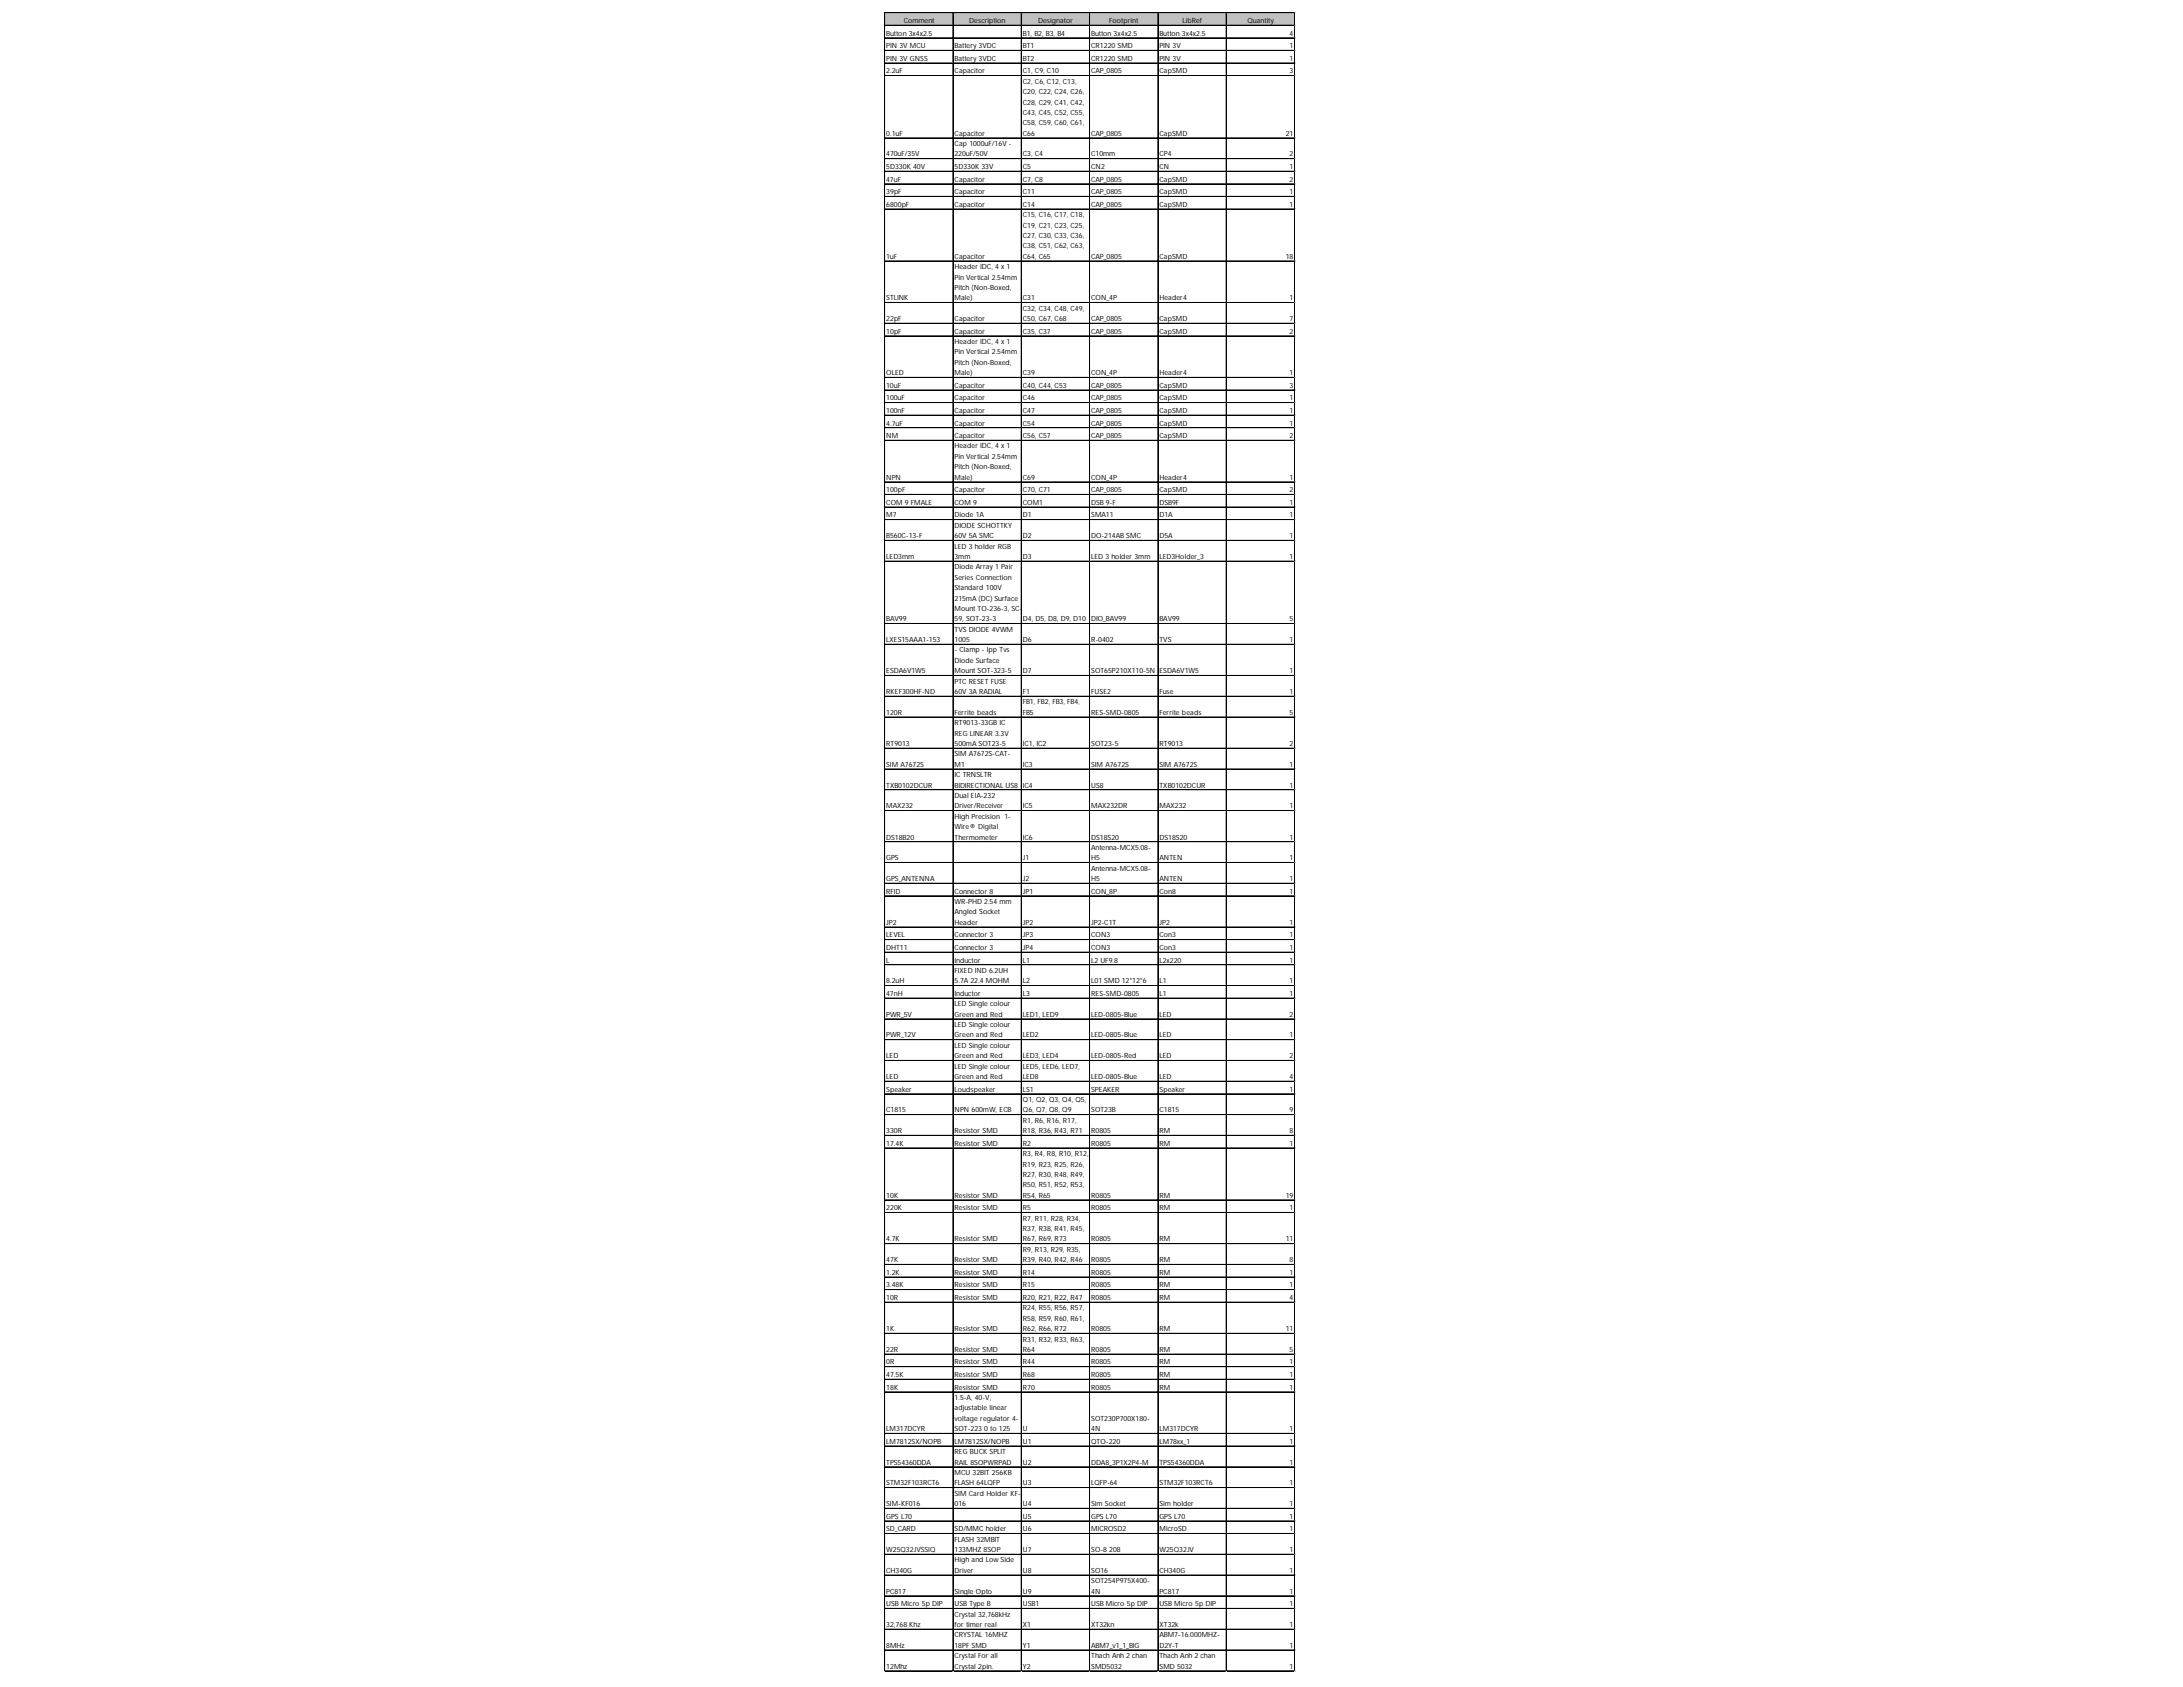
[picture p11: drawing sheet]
<svg xmlns="http://www.w3.org/2000/svg" width="279mm" height="216mm" viewBox="0 0 279 216" stroke-linecap="round" stroke-linejoin="round" font-family="sans-serif">
<defs><g id="words">
<g font-size=".9">
<text x="113.4" y="4.6">Button 3x4x2.5</text>
<text x="115.7" y="2.9">Comment</text>
<text x="124.1" y="2.9">Description</text>
<text x="130.9" y="4.6">B1, B2, B3, B4</text>
<text x="132.9" y="2.9">Designator</text>
<text x="139.7" y="4.6">Button 3x4x2.5</text>
<text x="142" y="2.9">Footprint</text>
<text x="148.4" y="4.6">Button 3x4x2.5</text>
<text x="151.3" y="2.9">LibRef</text>
<text x="159.7" y="2.9">Quantity</text>
<text x="165" y="4.6">4</text>
<text x="113.4" y="6.2">PIN 3V MCU</text>
<text x="113.4" y="7.8">PIN 3V GNSS</text>
<text x="113.4" y="9.4">2.2uF</text>
<text x="122.2" y="6.2">Battery 3VDC</text>
<text x="122.2" y="7.8">Battery 3VDC</text>
<text x="122.2" y="9.4">Capacitor</text>
<text x="130.9" y="6.2">BT1</text>
<text x="130.9" y="7.8">BT2</text>
<text x="130.9" y="9.4">C1, C9, C10</text>
<text x="130.9" y="10.7">C2, C6, C12, C13,</text>
<text x="139.7" y="6.2">CR1220 SMD</text>
<text x="139.7" y="7.8">CR1220 SMD</text>
<text x="139.7" y="9.4">CAP_0805</text>
<text x="148.4" y="6.2">PIN 3V</text>
<text x="148.4" y="7.8">PIN 3V</text>
<text x="148.4" y="9.4">CapSMD</text>
<text x="165" y="6.2">1</text>
<text x="165" y="7.8">1</text>
<text x="165" y="9.4">3</text>
<text x="113.4" y="17.4">0.1uF</text>
<text x="122.2" y="17.4">Capacitor</text>
<text x="130.9" y="12">C20, C22, C24, C26,</text>
<text x="130.9" y="13.4">C28, C29, C41, C42,</text>
<text x="130.9" y="14.7">C43, C45, C52, C55,</text>
<text x="130.9" y="16">C58, C59, C60, C61,</text>
<text x="130.9" y="17.4">C66</text>
<text x="139.7" y="17.4">CAP_0805</text>
<text x="148.4" y="17.4">CapSMD</text>
<text x="164.6" y="17.4">21</text>
<text x="113.4" y="20">470uF/35V</text>
<text x="113.4" y="21.6">5D330K 40V</text>
<text x="113.4" y="23.2">47uF</text>
<text x="122.2" y="18.7">Cap 1000uF/16V -</text>
<text x="122.2" y="20">220uF/50V</text>
<text x="122.2" y="21.6">5D330K 33V</text>
<text x="122.2" y="23.2">Capacitor</text>
<text x="130.9" y="20">C3, C4</text>
<text x="130.9" y="21.6">C5</text>
<text x="130.9" y="23.2">C7, C8</text>
<text x="139.7" y="20">C10mm</text>
<text x="139.7" y="21.6">CN2</text>
<text x="139.7" y="23.2">CAP_0805</text>
<text x="148.4" y="20">CP4</text>
<text x="148.4" y="21.6">CN</text>
<text x="148.4" y="23.2">CapSMD</text>
<text x="165" y="20">2</text>
<text x="165" y="21.6">1</text>
<text x="165" y="23.2">2</text>
<text x="113.4" y="24.9">39pF</text>
<text x="113.4" y="26.5">6800pF</text>
<text x="122.2" y="24.9">Capacitor</text>
<text x="122.2" y="26.5">Capacitor</text>
<text x="130.9" y="24.9">C11</text>
<text x="130.9" y="26.5">C14</text>
<text x="130.9" y="27.8">C15, C16, C17, C18,</text>
<text x="130.9" y="29.1">C19, C21, C23, C25,</text>
<text x="139.7" y="24.9">CAP_0805</text>
<text x="139.7" y="26.5">CAP_0805</text>
<text x="148.4" y="24.9">CapSMD</text>
<text x="148.4" y="26.5">CapSMD</text>
<text x="165" y="24.9">1</text>
<text x="165" y="26.5">1</text>
<text x="113.4" y="33.1">1uF</text>
<text x="122.2" y="33.1">Capacitor</text>
<text x="122.2" y="34.4">Header IDC, 4 x 1</text>
<text x="122.2" y="35.8">Pin Vertical 2.54mm</text>
<text x="130.9" y="30.5">C27, C30, C33, C36,</text>
<text x="130.9" y="31.8">C38, C51, C62, C63,</text>
<text x="130.9" y="33.1">C64, C65</text>
<text x="139.7" y="33.1">CAP_0805</text>
<text x="148.4" y="33.1">CapSMD</text>
<text x="164.6" y="33.1">18</text>
<text x="113.4" y="38.4">STLINK</text>
<text x="113.4" y="41.1">22pF</text>
<text x="122.2" y="37.1">Pitch (Non-Boxed,</text>
<text x="122.2" y="38.4">Male)</text>
<text x="122.2" y="41.1">Capacitor</text>
<text x="130.9" y="38.4">C31</text>
<text x="130.9" y="39.8">C32, C34, C48, C49,</text>
<text x="130.9" y="41.1">C50, C67, C68</text>
<text x="139.7" y="38.4">CON_4P</text>
<text x="139.7" y="41.1">CAP_0805</text>
<text x="148.4" y="38.4">Header4</text>
<text x="148.4" y="41.1">CapSMD</text>
<text x="165" y="38.4">1</text>
<text x="165" y="41.1">7</text>
<text x="113.4" y="42.7">10pF</text>
<text x="122.2" y="42.7">Capacitor</text>
<text x="122.2" y="44">Header IDC, 4 x 1</text>
<text x="122.2" y="45.4">Pin Vertical 2.54mm</text>
<text x="122.2" y="46.7">Pitch (Non-Boxed,</text>
<text x="130.9" y="42.7">C35, C37</text>
<text x="139.7" y="42.7">CAP_0805</text>
<text x="148.4" y="42.7">CapSMD</text>
<text x="165" y="42.7">2</text>
<text x="113.4" y="48">OLED</text>
<text x="113.4" y="49.6">10uF</text>
<text x="113.4" y="51.2">100uF</text>
<text x="113.4" y="52.8">100nF</text>
<text x="122.2" y="48">Male)</text>
<text x="122.2" y="49.6">Capacitor</text>
<text x="122.2" y="51.2">Capacitor</text>
<text x="122.2" y="52.8">Capacitor</text>
<text x="130.9" y="48">C39</text>
<text x="130.9" y="49.6">C40, C44, C53</text>
<text x="130.9" y="51.2">C46</text>
<text x="130.9" y="52.8">C47</text>
<text x="139.7" y="48">CON_4P</text>
<text x="139.7" y="49.6">CAP_0805</text>
<text x="139.7" y="51.2">CAP_0805</text>
<text x="139.7" y="52.8">CAP_0805</text>
<text x="148.4" y="48">Header4</text>
<text x="148.4" y="49.6">CapSMD</text>
<text x="148.4" y="51.2">CapSMD</text>
<text x="148.4" y="52.8">CapSMD</text>
<text x="165" y="48">1</text>
<text x="165" y="49.6">3</text>
<text x="165" y="51.2">1</text>
<text x="165" y="52.8">1</text>
<text x="113.4" y="54.5">4.7uF</text>
<text x="113.4" y="56.1">NM</text>
<text x="122.2" y="54.5">Capacitor</text>
<text x="122.2" y="56.1">Capacitor</text>
<text x="122.2" y="57.4">Header IDC, 4 x 1</text>
<text x="122.2" y="58.7">Pin Vertical 2.54mm</text>
<text x="130.9" y="54.5">C54</text>
<text x="130.9" y="56.1">C56, C57</text>
<text x="139.7" y="54.5">CAP_0805</text>
<text x="139.7" y="56.1">CAP_0805</text>
<text x="148.4" y="54.5">CapSMD</text>
<text x="148.4" y="56.1">CapSMD</text>
<text x="165" y="54.5">1</text>
<text x="165" y="56.1">2</text>
<text x="113.4" y="61.4">NPN</text>
<text x="113.4" y="63">100pF</text>
<text x="113.4" y="64.6">COM 9 FMALE</text>
<text x="122.2" y="60.1">Pitch (Non-Boxed,</text>
<text x="122.2" y="61.4">Male)</text>
<text x="122.2" y="63">Capacitor</text>
<text x="122.2" y="64.6">COM 9</text>
<text x="130.9" y="61.4">C69</text>
<text x="130.9" y="63">C70, C71</text>
<text x="130.9" y="64.6">COM1</text>
<text x="139.7" y="61.4">CON_4P</text>
<text x="139.7" y="63">CAP_0805</text>
<text x="139.7" y="64.6">DSB 9-F</text>
<text x="148.4" y="61.4">Header4</text>
<text x="148.4" y="63">CapSMD</text>
<text x="148.4" y="64.6">DSB9F</text>
<text x="165" y="61.4">1</text>
<text x="165" y="63">2</text>
<text x="165" y="64.6">1</text>
<text x="113.4" y="66.2">M7</text>
<text x="113.4" y="68.9">B560C-13-F</text>
<text x="113.4" y="71.5">LED3mm</text>
<text x="122.2" y="66.2">Diode 1A</text>
<text x="122.2" y="67.5">DIODE SCHOTTKY</text>
<text x="122.2" y="68.9">60V 5A SMC</text>
<text x="122.2" y="70.2">LED 3 holder RGB</text>
<text x="122.2" y="71.5">3mm</text>
<text x="130.9" y="66.2">D1</text>
<text x="130.9" y="68.9">D2</text>
<text x="130.9" y="71.5">D3</text>
<text x="139.7" y="66.2">SMA11</text>
<text x="139.7" y="68.9">DO-214AB SMC</text>
<text x="139.7" y="71.5">LED 3 holder 3mm</text>
<text x="148.4" y="66.2">D1A</text>
<text x="148.4" y="68.9">D5A</text>
<text x="148.4" y="71.5">LED3Holder_3</text>
<text x="165" y="66.2">1</text>
<text x="165" y="68.9">1</text>
<text x="165" y="71.5">1</text>
<text x="122.2" y="72.9">Diode Array 1 Pair</text>
<text x="122.2" y="74.2">Series Connection</text>
<text x="122.2" y="75.5">Standard 100V</text>
<text x="122.2" y="76.9">215mA (DC) Surface</text>
<text x="113.4" y="79.5">BAV99</text>
<text x="113.4" y="82.2">LXES15AAA1-153</text>
<text x="122.2" y="78.2">Mount TO-236-3, SC-</text>
<text x="122.2" y="79.5">59, SOT-23-3</text>
<text x="122.2" y="80.8">TVS DIODE 4VWM</text>
<text x="122.2" y="82.2">1005</text>
<text x="122.2" y="83.5">- Clamp - Ipp Tvs</text>
<text x="130.9" y="79.5">D4, D5, D8, D9, D10</text>
<text x="130.9" y="82.2">D6</text>
<text x="139.7" y="79.5">DIO_BAV99</text>
<text x="139.7" y="82.2">R-0402</text>
<text x="148.4" y="79.5">BAV99</text>
<text x="148.4" y="82.2">TVS</text>
<text x="165" y="79.5">5</text>
<text x="165" y="82.2">1</text>
<text x="113.4" y="86.2">ESDA6V1W5</text>
<text x="113.4" y="88.8">RKEF300HF-ND</text>
<text x="122.2" y="84.8">Diode Surface</text>
<text x="122.2" y="86.2">Mount SOT-323-5</text>
<text x="122.2" y="87.5">PTC RESET FUSE</text>
<text x="122.2" y="88.8">60V 3A RADIAL</text>
<text x="130.9" y="86.2">D7</text>
<text x="130.9" y="88.8">F1</text>
<text x="139.7" y="86.2">SOT65P210X110-5N</text>
<text x="139.7" y="88.8">FUSE2</text>
<text x="148.4" y="86.2">ESDA6V1W5</text>
<text x="148.4" y="88.8">Fuse</text>
<text x="165" y="86.2">1</text>
<text x="165" y="88.8">1</text>
<text x="113.4" y="91.5">120R</text>
<text x="113.4" y="95.5">RT9013</text>
<text x="122.2" y="91.5">Ferrite beads</text>
<text x="122.2" y="92.8">RT9013-33GB IC</text>
<text x="122.2" y="94.1">REG LINEAR 3.3V</text>
<text x="122.2" y="95.5">500mA SOT23-5</text>
<text x="130.9" y="90.2">FB1, FB2, FB3, FB4,</text>
<text x="130.9" y="91.5">FB5</text>
<text x="130.9" y="95.5">IC1, IC2</text>
<text x="139.7" y="91.5">RES-SMD-0805</text>
<text x="139.7" y="95.5">SOT23-5</text>
<text x="148.4" y="91.5">Ferrite beads</text>
<text x="148.4" y="95.5">RT9013</text>
<text x="165" y="91.5">5</text>
<text x="165" y="95.5">2</text>
<text x="113.4" y="98.1">SIM A7672S</text>
<text x="113.4" y="100.8">TXB0102DCUR</text>
<text x="122.2" y="96.8">SIM A7672S-CAT-</text>
<text x="122.2" y="98.1">M1</text>
<text x="122.2" y="99.5">IC TRNSLTR</text>
<text x="122.2" y="100.8">BIDIRECTIONAL US8</text>
<text x="130.9" y="98.1">IC3</text>
<text x="130.9" y="100.8">IC4</text>
<text x="139.7" y="98.1">SIM A7672S</text>
<text x="139.7" y="100.8">US8</text>
<text x="148.4" y="98.1">SIM A7672S</text>
<text x="148.4" y="100.8">TXB0102DCUR</text>
<text x="165" y="98.1">1</text>
<text x="165" y="100.8">1</text>
<text x="113.4" y="103.4">MAX232</text>
<text x="113.4" y="107.4">DS18B20</text>
<text x="122.2" y="102.1">Dual EIA-232</text>
<text x="122.2" y="103.4">Driver/Receiver</text>
<text x="122.2" y="104.8">High Precision 1-</text>
<text x="122.2" y="106.1">Wire® Digital</text>
<text x="122.2" y="107.4">Thermometer</text>
<text x="130.9" y="103.4">IC5</text>
<text x="130.9" y="107.4">IC6</text>
<text x="139.7" y="103.4">MAX232DR</text>
<text x="139.7" y="107.4">DS18S20</text>
<text x="148.4" y="103.4">MAX232</text>
<text x="148.4" y="107.4">DS18S20</text>
<text x="165" y="103.4">1</text>
<text x="165" y="107.4">1</text>
<text x="113.4" y="110.1">GPS</text>
<text x="113.4" y="112.8">GPS_ANTENNA</text>
<text x="130.9" y="110.1">J1</text>
<text x="130.9" y="112.8">J2</text>
<text x="139.7" y="108.8">Antenna-MCX5.08-</text>
<text x="139.7" y="110.1">H5</text>
<text x="139.7" y="111.4">Antenna-MCX5.08-</text>
<text x="139.7" y="112.8">H5</text>
<text x="148.4" y="110.1">ANTEN</text>
<text x="148.4" y="112.8">ANTEN</text>
<text x="165" y="110.1">1</text>
<text x="165" y="112.8">1</text>
<text x="113.4" y="114.4">RFID</text>
<text x="113.4" y="118.4">JP2</text>
<text x="113.4" y="120">LEVEL</text>
<text x="122.2" y="114.4">Connector 8</text>
<text x="122.2" y="115.7">WR-PHD 2.54 mm</text>
<text x="122.2" y="117">Angled Socket</text>
<text x="122.2" y="118.4">Header</text>
<text x="122.2" y="120">Connector 3</text>
<text x="130.9" y="114.4">JP1</text>
<text x="130.9" y="118.4">JP2</text>
<text x="130.9" y="120">JP3</text>
<text x="139.7" y="114.4">CON_8P</text>
<text x="139.7" y="118.4">JP2-C1T</text>
<text x="139.7" y="120">CON3</text>
<text x="148.4" y="114.4">Con8</text>
<text x="148.4" y="118.4">JP2</text>
<text x="148.4" y="120">Con3</text>
<text x="165" y="114.4">1</text>
<text x="165" y="118.4">1</text>
<text x="165" y="120">1</text>
<text x="113.4" y="121.6">DHT11</text>
<text x="113.4" y="123.2">L</text>
<text x="113.4" y="125.8">8.2uH</text>
<text x="122.2" y="121.6">Connector 3</text>
<text x="122.2" y="123.2">Inductor</text>
<text x="122.2" y="124.5">FIXED IND 6.2UH</text>
<text x="122.2" y="125.8">5.7A 22.4 MOHM</text>
<text x="130.9" y="121.6">JP4</text>
<text x="130.9" y="123.2">L1</text>
<text x="130.9" y="125.8">L2</text>
<text x="139.7" y="121.6">CON3</text>
<text x="139.7" y="123.2">L2 UF9.8</text>
<text x="139.7" y="125.8">L01 SMD 12*12*6</text>
<text x="148.4" y="121.6">Con3</text>
<text x="148.4" y="123.2">L2x220</text>
<text x="148.4" y="125.8">L1</text>
<text x="165" y="121.6">1</text>
<text x="165" y="123.2">1</text>
<text x="165" y="125.8">1</text>
<text x="113.4" y="127.5">47nH</text>
<text x="113.4" y="130.1">PWR_5V</text>
<text x="122.2" y="127.5">Inductor</text>
<text x="122.2" y="128.8">LED Single colour</text>
<text x="122.2" y="130.1">Green and Red</text>
<text x="122.2" y="131.4">LED Single colour</text>
<text x="130.9" y="127.5">L3</text>
<text x="130.9" y="130.1">LED1, LED9</text>
<text x="139.7" y="127.5">RES-SMD-0805</text>
<text x="139.7" y="130.1">LED-0805-Blue</text>
<text x="148.4" y="127.5">L1</text>
<text x="148.4" y="130.1">LED</text>
<text x="165" y="127.5">1</text>
<text x="165" y="130.1">2</text>
<text x="113.4" y="132.8">PWR_12V</text>
<text x="113.4" y="135.4">LED</text>
<text x="122.2" y="132.8">Green and Red</text>
<text x="122.2" y="134.1">LED Single colour</text>
<text x="122.2" y="135.4">Green and Red</text>
<text x="122.2" y="136.8">LED Single colour</text>
<text x="130.9" y="132.8">LED2</text>
<text x="130.9" y="135.4">LED3, LED4</text>
<text x="130.9" y="136.8">LED5, LED6, LED7,</text>
<text x="139.7" y="132.8">LED-0805-Blue</text>
<text x="139.7" y="135.4">LED-0805-Red</text>
<text x="148.4" y="132.8">LED</text>
<text x="148.4" y="135.4">LED</text>
<text x="165" y="132.8">1</text>
<text x="165" y="135.4">2</text>
<text x="113.4" y="138.1">LED</text>
<text x="113.4" y="139.7">Speaker</text>
<text x="113.4" y="142.4">C1815</text>
<text x="122.2" y="138.1">Green and Red</text>
<text x="122.2" y="139.7">Loudspeaker</text>
<text x="122.2" y="142.4">NPN 600mW, ECB</text>
<text x="130.9" y="138.1">LED8</text>
<text x="130.9" y="139.7">LS1</text>
<text x="130.9" y="141">Q1, Q2, Q3, Q4, Q5,</text>
<text x="130.9" y="142.4">Q6, Q7, Q8, Q9</text>
<text x="130.9" y="143.7">R1, R6, R16, R17,</text>
<text x="139.7" y="138.1">LED-0805-Blue</text>
<text x="139.7" y="139.7">SPEAKER</text>
<text x="139.7" y="142.4">SOT23B</text>
<text x="148.4" y="138.1">LED</text>
<text x="148.4" y="139.7">Speaker</text>
<text x="148.4" y="142.4">C1815</text>
<text x="165" y="138.1">4</text>
<text x="165" y="139.7">1</text>
<text x="165" y="142.4">9</text>
<text x="113.4" y="145">330R</text>
<text x="113.4" y="146.6">17.4K</text>
<text x="122.2" y="145">Resistor SMD</text>
<text x="122.2" y="146.6">Resistor SMD</text>
<text x="130.9" y="145">R18, R36, R43, R71</text>
<text x="130.9" y="146.6">R2</text>
<text x="130.9" y="148">R3, R4, R8, R10, R12,</text>
<text x="130.9" y="149.3">R19, R23, R25, R26,</text>
<text x="139.7" y="145">R0805</text>
<text x="139.7" y="146.6">R0805</text>
<text x="148.4" y="145">RM</text>
<text x="148.4" y="146.6">RM</text>
<text x="165" y="145">8</text>
<text x="165" y="146.6">1</text>
<text x="113.4" y="153.3">10K</text>
<text x="113.4" y="154.9">220K</text>
<text x="122.2" y="153.3">Resistor SMD</text>
<text x="122.2" y="154.9">Resistor SMD</text>
<text x="130.9" y="150.6">R27, R30, R48, R49,</text>
<text x="130.9" y="152">R50, R51, R52, R53,</text>
<text x="130.9" y="153.3">R54, R65</text>
<text x="130.9" y="154.9">R5</text>
<text x="139.7" y="153.3">R0805</text>
<text x="139.7" y="154.9">R0805</text>
<text x="148.4" y="153.3">RM</text>
<text x="148.4" y="154.9">RM</text>
<text x="164.6" y="153.3">19</text>
<text x="165" y="154.9">1</text>
<text x="113.4" y="158.9">4.7K</text>
<text x="113.4" y="161.5">47K</text>
<text x="122.2" y="158.9">Resistor SMD</text>
<text x="122.2" y="161.5">Resistor SMD</text>
<text x="130.9" y="156.2">R7, R11, R28, R34,</text>
<text x="130.9" y="157.5">R37, R38, R41, R45,</text>
<text x="130.9" y="158.9">R67, R69, R73</text>
<text x="130.9" y="160.2">R9, R13, R29, R35,</text>
<text x="130.9" y="161.5">R39, R40, R42, R46</text>
<text x="139.7" y="158.9">R0805</text>
<text x="139.7" y="161.5">R0805</text>
<text x="148.4" y="158.9">RM</text>
<text x="148.4" y="161.5">RM</text>
<text x="164.6" y="158.9">11</text>
<text x="165" y="161.5">8</text>
<text x="113.4" y="163.1">1.2K</text>
<text x="113.4" y="164.8">3.48K</text>
<text x="113.4" y="166.4">10R</text>
<text x="122.2" y="163.1">Resistor SMD</text>
<text x="122.2" y="164.8">Resistor SMD</text>
<text x="122.2" y="166.4">Resistor SMD</text>
<text x="130.9" y="163.1">R14</text>
<text x="130.9" y="164.8">R15</text>
<text x="130.9" y="166.4">R20, R21, R22, R47</text>
<text x="130.9" y="167.7">R24, R55, R56, R57,</text>
<text x="139.7" y="163.1">R0805</text>
<text x="139.7" y="164.8">R0805</text>
<text x="139.7" y="166.4">R0805</text>
<text x="148.4" y="163.1">RM</text>
<text x="148.4" y="164.8">RM</text>
<text x="148.4" y="166.4">RM</text>
<text x="165" y="163.1">1</text>
<text x="165" y="164.8">1</text>
<text x="165" y="166.4">4</text>
<text x="113.4" y="170.4">1K</text>
<text x="113.4" y="173">22R</text>
<text x="122.2" y="170.4">Resistor SMD</text>
<text x="122.2" y="173">Resistor SMD</text>
<text x="130.9" y="169">R58, R59, R60, R61,</text>
<text x="130.9" y="170.4">R62, R66, R72</text>
<text x="130.9" y="171.7">R31, R32, R33, R63,</text>
<text x="130.9" y="173">R64</text>
<text x="139.7" y="170.4">R0805</text>
<text x="139.7" y="173">R0805</text>
<text x="148.4" y="170.4">RM</text>
<text x="148.4" y="173">RM</text>
<text x="164.6" y="170.4">11</text>
<text x="165" y="173">5</text>
<text x="113.4" y="174.6">0R</text>
<text x="113.4" y="176.2">47.5K</text>
<text x="113.4" y="177.8">18K</text>
<text x="122.2" y="174.6">Resistor SMD</text>
<text x="122.2" y="176.2">Resistor SMD</text>
<text x="122.2" y="177.8">Resistor SMD</text>
<text x="122.2" y="179.2">1.5-A, 40-V,</text>
<text x="130.9" y="174.6">R44</text>
<text x="130.9" y="176.2">R68</text>
<text x="130.9" y="177.8">R70</text>
<text x="139.7" y="174.6">R0805</text>
<text x="139.7" y="176.2">R0805</text>
<text x="139.7" y="177.8">R0805</text>
<text x="148.4" y="174.6">RM</text>
<text x="148.4" y="176.2">RM</text>
<text x="148.4" y="177.8">RM</text>
<text x="165" y="174.6">1</text>
<text x="165" y="176.2">1</text>
<text x="165" y="177.8">1</text>
<text x="113.4" y="183.2">LM317DCYR</text>
<text x="113.4" y="184.8">LM7812SX/NOPB</text>
<text x="122.2" y="180.5">adjustable linear</text>
<text x="122.2" y="181.8">voltage regulator 4-</text>
<text x="122.2" y="183.2">SOT-223 0 to 125</text>
<text x="122.2" y="184.8">LM7812SX/NOPB</text>
<text x="130.9" y="183.2">U</text>
<text x="130.9" y="184.8">U1</text>
<text x="139.7" y="181.8">SOT230P700X180-</text>
<text x="139.7" y="183.2">4N</text>
<text x="139.7" y="184.8">QTO-220</text>
<text x="148.4" y="183.2">LM317DCYR</text>
<text x="148.4" y="184.8">LM78xx_1</text>
<text x="165" y="183.2">1</text>
<text x="165" y="184.8">1</text>
<text x="113.4" y="187.4">TPS54360DDA</text>
<text x="113.4" y="190.1">STM32F103RCT6</text>
<text x="122.2" y="186.1">REG BUCK SPLIT</text>
<text x="122.2" y="187.4">RAIL 8SOPWRPAD</text>
<text x="122.2" y="188.8">MCU 32BIT 256KB</text>
<text x="122.2" y="190.1">FLASH 64LQFP</text>
<text x="122.2" y="191.4">SIM Card Holder KF-</text>
<text x="130.9" y="187.4">U2</text>
<text x="130.9" y="190.1">U3</text>
<text x="139.7" y="187.4">DDA8_3P1X2P4-M</text>
<text x="139.7" y="190.1">LQFP-64</text>
<text x="148.4" y="187.4">TPS54360DDA</text>
<text x="148.4" y="190.1">STM32F103RCT6</text>
<text x="165" y="187.4">1</text>
<text x="165" y="190.1">1</text>
<text x="113.4" y="192.8">SIM-KF016</text>
<text x="113.4" y="194.4">GPS L70</text>
<text x="113.4" y="196">SD_CARD</text>
<text x="122.2" y="192.8">016</text>
<text x="122.2" y="196">SD/MMC holder</text>
<text x="122.2" y="197.3">FLASH 32MBIT</text>
<text x="130.9" y="192.8">U4</text>
<text x="130.9" y="194.4">U5</text>
<text x="130.9" y="196">U6</text>
<text x="139.7" y="192.8">Sim Socket</text>
<text x="139.7" y="194.4">GPS L70</text>
<text x="139.7" y="196">MICROSD2</text>
<text x="148.4" y="192.8">Sim holder</text>
<text x="148.4" y="194.4">GPS L70</text>
<text x="148.4" y="196">MicroSD</text>
<text x="165" y="192.8">1</text>
<text x="165" y="194.4">1</text>
<text x="165" y="196">1</text>
<text x="113.4" y="198.6">W25Q32JVSSIQ</text>
<text x="113.4" y="201.3">CH340G</text>
<text x="113.4" y="204">PC817</text>
<text x="122.2" y="198.6">133MHZ 8SOP</text>
<text x="122.2" y="200">High and Low Side</text>
<text x="122.2" y="201.3">Driver</text>
<text x="122.2" y="204">Single Opto</text>
<text x="130.9" y="198.6">U7</text>
<text x="130.9" y="201.3">U8</text>
<text x="130.9" y="204">U9</text>
<text x="139.7" y="198.6">SO-8 208</text>
<text x="139.7" y="201.3">SO16</text>
<text x="139.7" y="202.6">SOT254P975X400-</text>
<text x="139.7" y="204">4N</text>
<text x="148.4" y="198.6">W25Q32JV</text>
<text x="148.4" y="201.3">CH340G</text>
<text x="148.4" y="204">PC817</text>
<text x="165" y="198.6">1</text>
<text x="165" y="201.3">1</text>
<text x="165" y="204">1</text>
<text x="113.4" y="205.6">USB Micro 5p DIP</text>
<text x="113.4" y="208.2">32,768 Khz</text>
<text x="122.2" y="205.6">USB Type B</text>
<text x="122.2" y="206.9">Crystal 32,768kHz</text>
<text x="122.2" y="208.2">for timer real</text>
<text x="122.2" y="209.6">CRYSTAL 16MHZ</text>
<text x="130.9" y="205.6">USB1</text>
<text x="130.9" y="208.2">X1</text>
<text x="139.7" y="205.6">USB Micro 5p DIP</text>
<text x="139.7" y="208.2">XT32kn</text>
<text x="148.4" y="205.6">USB Micro 5p DIP</text>
<text x="148.4" y="208.2">XT32k</text>
<text x="148.4" y="209.6">ABM7-16.000MHZ-</text>
<text x="165" y="205.6">1</text>
<text x="165" y="208.2">1</text>
<text x="113.4" y="210.9">8MHz</text>
<text x="113.4" y="213.5">12Mhz</text>
<text x="122.2" y="210.9">18PF SMD</text>
<text x="122.2" y="212.2">Crystal For all</text>
<text x="122.2" y="213.5">Crystal 2pin.</text>
<text x="130.9" y="210.9">Y1</text>
<text x="130.9" y="213.5">Y2</text>
<text x="139.7" y="210.9">ABM7_v1_1_BIG</text>
<text x="139.7" y="212.2">Thach Anh 2 chan</text>
<text x="139.7" y="213.5">SMD5032</text>
<text x="148.4" y="210.9">D2Y-T</text>
<text x="148.4" y="212.2">Thach Anh 2 chan</text>
<text x="148.4" y="213.5">SMD 5032</text>
<text x="165" y="210.9">1</text>
<text x="165" y="213.5">1</text>
</g>
</g></defs>
<path d="M113.2 1.6h52.5v1.7h-52.5z" fill="#c0c0c0"/>
<g fill="none" stroke="#000" stroke-width=".13">
<path d="M113.2 1.6v212.3M113.3 1.6v212.3M113.3 1.6h52.4M113.3 1.7h52.4M113.3 3.2h52.4M113.3 3.3h52.4M113.3 4.8h52.4M113.3 4.9h52.4M113.3 6.4h52.4M113.3 6.5h52.4M113.3 8.1h52.4M113.3 9.7h52.4"/>
<path d="M113.3 17.6h52.4M113.3 17.7h52.4M122 1.7v212.2M130.7 1.7v212.2M139.4 1.7v212.2M139.5 1.7v212.2M148.2 1.7v212.2M156.9 1.7v212.2M157 1.7v212.2M165.7 1.7v212.2M113.3 20.3h52.4M113.3 21.9h52.4"/>
<path d="M113.3 23.5h52.4M113.3 23.6h52.4M113.3 25.1h52.4M113.3 25.2h52.4M113.3 26.7h52.4M113.3 26.8h52.4M113.3 33.4h52.4M113.3 38.7h52.4M113.3 41.4h52.4M113.3 43h52.4M113.3 48.3h52.4M113.3 49.9h52.4"/>
<path d="M113.3 51.5h52.4M113.3 51.6h52.4M113.3 53.1h52.4M113.3 53.2h52.4M113.3 54.7h52.4M113.3 54.8h52.4M113.3 56.3h52.4M113.3 56.4h52.4M113.3 61.7h52.4M113.3 63.3h52.4M113.3 64.9h52.4M113.3 66.5h52.4"/>
<path d="M113.3 69.2h52.4M113.3 71.8h52.4M113.3 79.8h52.4M113.3 82.5h52.4M113.3 86.4h52.4M113.3 86.5h52.4M113.3 89.1h52.4M113.3 91.8h52.4M113.3 95.7h52.4M113.3 95.8h52.4M113.3 98.4h52.4M113.3 101.1h52.4"/>
<path d="M113.3 103.7h52.4M113.3 103.8h52.4M113.3 107.7h52.4M113.3 107.8h52.4M113.3 110.4h52.4M113.3 113h52.4M113.3 113.1h52.4M113.3 114.6h52.4M113.3 114.7h52.4M113.3 118.6h52.4M113.3 118.7h52.4M113.3 120.2h52.4"/>
<path d="M113.3 120.3h52.4M113.3 121.9h52.4M113.3 123.5h52.4M113.3 126.1h52.4M113.3 126.2h52.4M113.3 127.7h52.4M113.3 127.8h52.4M113.3 130.4h52.4M113.3 133.1h52.4M113.3 135.7h52.4M113.3 138.4h52.4M113.3 140h52.4"/>
<path d="M113.3 142.6h52.4M113.3 142.7h52.4M113.3 145.3h52.4M113.3 146.9h52.4M113.3 153.6h52.4M113.3 155.2h52.4M113.3 159.2h52.4M113.3 161.8h52.4M113.3 161.9h52.4M113.3 163.4h52.4M113.3 163.5h52.4M113.3 165h52.4"/>
<path d="M113.3 165.1h52.4M113.3 166.6h52.4M113.3 166.7h52.4M113.3 170.6h52.4M113.3 170.7h52.4M113.3 173.3h52.4M113.3 174.9h52.4M113.3 176.5h52.4M113.3 178.1h52.4M113.3 178.2h52.4M113.3 183.4h52.4M113.3 183.5h52.4"/>
<path d="M113.3 185.1h52.4M113.3 187.7h52.4M113.3 190.4h52.4M113.3 193h52.4M113.3 193.1h52.4M113.3 194.6h52.4M113.3 194.7h52.4M113.3 196.3h52.4M113.3 198.9h52.4M113.3 201.6h52.4M113.3 204.2h52.4M113.3 204.3h52.4"/>
<path d="M113.3 205.8h52.4M113.3 205.9h52.4M113.3 208.5h52.4M113.3 211.2h52.4M113.3 213.8h52.4M113.3 213.9h52.4"/>
</g>
<path d="M113.2 213.9h.1" fill="none" stroke="#d4d4d4" stroke-width=".13"/>
<path d="M113.2 213.9h.1z" fill="#d4d4d4"/>
<path d="M122 213.9h.1" fill="none" stroke="#d4d4d4" stroke-width=".13"/>
<path d="M130.7 213.9h.1" fill="none" stroke="#d4d4d4" stroke-width=".13"/>
<path d="M130.7 213.9h.1z" fill="#d4d4d4"/>
<path d="M139.4 213.9h.1" fill="none" stroke="#d4d4d4" stroke-width=".13"/>
<path d="M139.4 213.9h.1z" fill="#d4d4d4"/>
<path d="M148.2 213.9h.1" fill="none" stroke="#d4d4d4" stroke-width=".13"/>
<path d="M148.2 213.9h.1z" fill="#d4d4d4"/>
<path d="M156.9 213.9h.1" fill="none" stroke="#d4d4d4" stroke-width=".13"/>
<path d="M156.9 213.9h.1z" fill="#d4d4d4"/>
<path d="M165.7 213.9h.1" fill="none" stroke="#d4d4d4" stroke-width=".13"/>
<path d="M165.7 1.6h.1" fill="none" stroke="#d4d4d4" stroke-width=".13"/>
<path d="M165.7 1.6l.1 .1z" fill="#d4d4d4"/>
<path d="M165.7 3.2h.1" fill="none" stroke="#d4d4d4" stroke-width=".13"/>
<path d="M165.7 3.2l.1 .1z" fill="#d4d4d4"/>
<path d="M165.7 4.8h.1" fill="none" stroke="#d4d4d4" stroke-width=".13"/>
<path d="M165.7 4.8l.1 .1z" fill="#d4d4d4"/>
<path d="M165.7 6.4h.1" fill="none" stroke="#d4d4d4" stroke-width=".13"/>
<path d="M165.7 6.4l.1 .1z" fill="#d4d4d4"/>
<path d="M165.7 8.1h.1" fill="none" stroke="#d4d4d4" stroke-width=".13"/>
<path d="M165.7 8.1h.1z" fill="#d4d4d4"/>
<path d="M165.7 9.7h.1" fill="none" stroke="#d4d4d4" stroke-width=".13"/>
<path d="M165.7 9.7h.1z" fill="#d4d4d4"/>
<path d="M165.7 17.6h.1" fill="none" stroke="#d4d4d4" stroke-width=".13"/>
<path d="M165.7 17.6l.1 .1z" fill="#d4d4d4"/>
<path d="M165.7 20.3h.1" fill="none" stroke="#d4d4d4" stroke-width=".13"/>
<path d="M165.7 20.3l.1 .1z" fill="#d4d4d4"/>
<path d="M165.7 21.9h.1" fill="none" stroke="#d4d4d4" stroke-width=".13"/>
<path d="M165.7 21.9l.1 .1z" fill="#d4d4d4"/>
<path d="M165.7 23.5h.1" fill="none" stroke="#d4d4d4" stroke-width=".13"/>
<path d="M165.7 23.5l.1 .1z" fill="#d4d4d4"/>
<path d="M165.7 25.1h.1" fill="none" stroke="#d4d4d4" stroke-width=".13"/>
<path d="M165.7 25.1l.1 .1z" fill="#d4d4d4"/>
<path d="M165.7 26.7h.1" fill="none" stroke="#d4d4d4" stroke-width=".13"/>
<path d="M165.7 26.7l.1 .1z" fill="#d4d4d4"/>
<path d="M165.7 33.4h.1" fill="none" stroke="#d4d4d4" stroke-width=".13"/>
<path d="M165.7 33.4l.1 .1z" fill="#d4d4d4"/>
<path d="M165.7 38.7h.1" fill="none" stroke="#d4d4d4" stroke-width=".13"/>
<path d="M165.7 38.7l.1 .1z" fill="#d4d4d4"/>
<path d="M165.7 41.4h.1" fill="none" stroke="#d4d4d4" stroke-width=".13"/>
<path d="M165.7 41.4h.1z" fill="#d4d4d4"/>
<path d="M165.7 43h.1" fill="none" stroke="#d4d4d4" stroke-width=".13"/>
<path d="M165.7 43h.1z" fill="#d4d4d4"/>
<path d="M165.7 48.3h.1" fill="none" stroke="#d4d4d4" stroke-width=".13"/>
<path d="M165.7 48.3l.1 .1z" fill="#d4d4d4"/>
<path d="M165.7 49.9h.1" fill="none" stroke="#d4d4d4" stroke-width=".13"/>
<path d="M165.7 49.9l.1 .1z" fill="#d4d4d4"/>
<path d="M165.7 51.5h.1" fill="none" stroke="#d4d4d4" stroke-width=".13"/>
<path d="M165.7 51.5l.1 .1z" fill="#d4d4d4"/>
<path d="M165.7 53.1h.1" fill="none" stroke="#d4d4d4" stroke-width=".13"/>
<path d="M165.7 53.1l.1 .1z" fill="#d4d4d4"/>
<path d="M165.7 54.7h.1" fill="none" stroke="#d4d4d4" stroke-width=".13"/>
<path d="M165.7 54.7l.1 .1z" fill="#d4d4d4"/>
<path d="M165.7 56.3h.1" fill="none" stroke="#d4d4d4" stroke-width=".13"/>
<path d="M165.7 56.3l.1 .1z" fill="#d4d4d4"/>
<path d="M165.7 61.7h.1" fill="none" stroke="#d4d4d4" stroke-width=".13"/>
<path d="M165.7 61.7h.1z" fill="#d4d4d4"/>
<path d="M165.7 63.3h.1" fill="none" stroke="#d4d4d4" stroke-width=".13"/>
<path d="M165.7 63.3h.1z" fill="#d4d4d4"/>
<path d="M165.7 64.9h.1" fill="none" stroke="#d4d4d4" stroke-width=".13"/>
<path d="M165.7 64.9l.1 .1z" fill="#d4d4d4"/>
<path d="M165.7 66.5h.1" fill="none" stroke="#d4d4d4" stroke-width=".13"/>
<path d="M165.7 66.5l.1 .1z" fill="#d4d4d4"/>
<path d="M165.7 69.2h.1" fill="none" stroke="#d4d4d4" stroke-width=".13"/>
<path d="M165.7 69.2h.1z" fill="#d4d4d4"/>
<path d="M165.7 71.8h.1" fill="none" stroke="#d4d4d4" stroke-width=".13"/>
<path d="M165.7 71.8l.1 .1z" fill="#d4d4d4"/>
<path d="M165.7 79.8h.1" fill="none" stroke="#d4d4d4" stroke-width=".13"/>
<path d="M165.7 79.8l.1 .1z" fill="#d4d4d4"/>
<path d="M165.7 82.5h.1" fill="none" stroke="#d4d4d4" stroke-width=".13"/>
<path d="M165.7 82.5h.1z" fill="#d4d4d4"/>
<path d="M165.7 86.4h.1" fill="none" stroke="#d4d4d4" stroke-width=".13"/>
<path d="M165.7 86.4l.1 .1z" fill="#d4d4d4"/>
<path d="M165.7 89.1h.1" fill="none" stroke="#d4d4d4" stroke-width=".13"/>
<path d="M165.7 89.1l.1 .1z" fill="#d4d4d4"/>
<path d="M165.7 91.8h.1" fill="none" stroke="#d4d4d4" stroke-width=".13"/>
<path d="M165.7 91.8h.1z" fill="#d4d4d4"/>
<path d="M165.7 95.7h.1" fill="none" stroke="#d4d4d4" stroke-width=".13"/>
<path d="M165.7 95.7l.1 .1z" fill="#d4d4d4"/>
<path d="M165.7 98.4h.1" fill="none" stroke="#d4d4d4" stroke-width=".13"/>
<path d="M165.7 98.4l.1 .1z" fill="#d4d4d4"/>
<path d="M165.7 101.1h.1" fill="none" stroke="#d4d4d4" stroke-width=".13"/>
<path d="M165.7 101.1h.1z" fill="#d4d4d4"/>
<path d="M165.7 103.7h.1" fill="none" stroke="#d4d4d4" stroke-width=".13"/>
<path d="M165.7 103.7l.1 .1z" fill="#d4d4d4"/>
<path d="M165.7 107.7h.1" fill="none" stroke="#d4d4d4" stroke-width=".13"/>
<path d="M165.7 107.7l.1 .1z" fill="#d4d4d4"/>
<path d="M165.7 110.4h.1" fill="none" stroke="#d4d4d4" stroke-width=".13"/>
<path d="M165.7 110.4h.1z" fill="#d4d4d4"/>
<path d="M165.7 113h.1" fill="none" stroke="#d4d4d4" stroke-width=".13"/>
<path d="M165.7 113l.1 .1z" fill="#d4d4d4"/>
<path d="M165.7 114.6h.1" fill="none" stroke="#d4d4d4" stroke-width=".13"/>
<path d="M165.7 114.6l.1 .1z" fill="#d4d4d4"/>
<path d="M165.7 118.6h.1" fill="none" stroke="#d4d4d4" stroke-width=".13"/>
<path d="M165.7 118.6l.1 .1z" fill="#d4d4d4"/>
<path d="M165.7 120.2h.1" fill="none" stroke="#d4d4d4" stroke-width=".13"/>
<path d="M165.7 120.2l.1 .1z" fill="#d4d4d4"/>
<path d="M165.7 121.9h.1" fill="none" stroke="#d4d4d4" stroke-width=".13"/>
<path d="M165.7 121.9h.1z" fill="#d4d4d4"/>
<path d="M165.7 123.5h.1" fill="none" stroke="#d4d4d4" stroke-width=".13"/>
<path d="M165.7 123.5h.1z" fill="#d4d4d4"/>
<path d="M165.7 126.1h.1" fill="none" stroke="#d4d4d4" stroke-width=".13"/>
<path d="M165.7 126.1l.1 .1z" fill="#d4d4d4"/>
<path d="M165.7 127.7h.1" fill="none" stroke="#d4d4d4" stroke-width=".13"/>
<path d="M165.7 127.7l.1 .1z" fill="#d4d4d4"/>
<path d="M165.7 130.4h.1" fill="none" stroke="#d4d4d4" stroke-width=".13"/>
<path d="M165.7 130.4l.1 .1z" fill="#d4d4d4"/>
<path d="M165.7 133.1h.1" fill="none" stroke="#d4d4d4" stroke-width=".13"/>
<path d="M165.7 133.1h.1z" fill="#d4d4d4"/>
<path d="M165.7 135.7h.1" fill="none" stroke="#d4d4d4" stroke-width=".13"/>
<path d="M165.7 135.7l.1 .1z" fill="#d4d4d4"/>
<path d="M165.7 138.4h.1" fill="none" stroke="#d4d4d4" stroke-width=".13"/>
<path d="M165.7 138.4h.1z" fill="#d4d4d4"/>
<path d="M165.7 140h.1" fill="none" stroke="#d4d4d4" stroke-width=".13"/>
<path d="M165.7 140l.1 .1z" fill="#d4d4d4"/>
<path d="M165.7 142.6h.1" fill="none" stroke="#d4d4d4" stroke-width=".13"/>
<path d="M165.7 142.6l.1 .1z" fill="#d4d4d4"/>
<path d="M165.7 145.3h.1" fill="none" stroke="#d4d4d4" stroke-width=".13"/>
<path d="M165.7 145.3l.1 .1z" fill="#d4d4d4"/>
<path d="M165.7 146.9h.1" fill="none" stroke="#d4d4d4" stroke-width=".13"/>
<path d="M165.7 146.9l.1 .1z" fill="#d4d4d4"/>
<path d="M165.7 153.6h.1" fill="none" stroke="#d4d4d4" stroke-width=".13"/>
<path d="M165.7 153.6h.1z" fill="#d4d4d4"/>
<path d="M165.7 155.2h.1" fill="none" stroke="#d4d4d4" stroke-width=".13"/>
<path d="M165.7 155.2h.1z" fill="#d4d4d4"/>
<path d="M165.7 159.2h.1" fill="none" stroke="#d4d4d4" stroke-width=".13"/>
<path d="M165.7 159.2h.1z" fill="#d4d4d4"/>
<path d="M165.7 161.8h.1" fill="none" stroke="#d4d4d4" stroke-width=".13"/>
<path d="M165.7 161.8l.1 .1z" fill="#d4d4d4"/>
<path d="M165.7 163.4h.1" fill="none" stroke="#d4d4d4" stroke-width=".13"/>
<path d="M165.7 163.4l.1 .1z" fill="#d4d4d4"/>
<path d="M165.7 165h.1" fill="none" stroke="#d4d4d4" stroke-width=".13"/>
<path d="M165.7 165l.1 .1z" fill="#d4d4d4"/>
<path d="M165.7 166.6h.1" fill="none" stroke="#d4d4d4" stroke-width=".13"/>
<path d="M165.7 166.6l.1 .1z" fill="#d4d4d4"/>
<path d="M165.7 170.6h.1" fill="none" stroke="#d4d4d4" stroke-width=".13"/>
<path d="M165.7 170.6l.1 .1z" fill="#d4d4d4"/>
<path d="M165.7 173.3h.1" fill="none" stroke="#d4d4d4" stroke-width=".13"/>
<path d="M165.7 173.3l.1 .1z" fill="#d4d4d4"/>
<path d="M165.7 174.9h.1" fill="none" stroke="#d4d4d4" stroke-width=".13"/>
<path d="M165.7 174.9l.1 .1z" fill="#d4d4d4"/>
<path d="M165.7 176.5h.1" fill="none" stroke="#d4d4d4" stroke-width=".13"/>
<path d="M165.7 176.5l.1 .1z" fill="#d4d4d4"/>
<path d="M165.7 178.1h.1" fill="none" stroke="#d4d4d4" stroke-width=".13"/>
<path d="M165.7 178.1l.1 .1z" fill="#d4d4d4"/>
<path d="M165.7 183.4h.1" fill="none" stroke="#d4d4d4" stroke-width=".13"/>
<path d="M165.7 183.4l.1 .1z" fill="#d4d4d4"/>
<path d="M165.7 185.1h.1" fill="none" stroke="#d4d4d4" stroke-width=".13"/>
<path d="M165.7 185.1h.1z" fill="#d4d4d4"/>
<path d="M165.7 187.7h.1" fill="none" stroke="#d4d4d4" stroke-width=".13"/>
<path d="M165.7 187.7l.1 .1z" fill="#d4d4d4"/>
<path d="M165.7 190.4h.1" fill="none" stroke="#d4d4d4" stroke-width=".13"/>
<path d="M165.7 190.4h.1z" fill="#d4d4d4"/>
<path d="M165.7 193h.1" fill="none" stroke="#d4d4d4" stroke-width=".13"/>
<path d="M165.7 193l.1 .1z" fill="#d4d4d4"/>
<path d="M165.7 194.6h.1" fill="none" stroke="#d4d4d4" stroke-width=".13"/>
<path d="M165.7 194.6l.1 .1z" fill="#d4d4d4"/>
<path d="M165.7 196.3h.1" fill="none" stroke="#d4d4d4" stroke-width=".13"/>
<path d="M165.7 196.3h.1z" fill="#d4d4d4"/>
<path d="M165.7 198.9h.1" fill="none" stroke="#d4d4d4" stroke-width=".13"/>
<path d="M165.7 198.9l.1 .1z" fill="#d4d4d4"/>
<path d="M165.7 201.6h.1" fill="none" stroke="#d4d4d4" stroke-width=".13"/>
<path d="M165.7 201.6h.1z" fill="#d4d4d4"/>
<path d="M165.7 204.2h.1" fill="none" stroke="#d4d4d4" stroke-width=".13"/>
<path d="M165.7 204.2l.1 .1z" fill="#d4d4d4"/>
<path d="M165.7 205.8h.1" fill="none" stroke="#d4d4d4" stroke-width=".13"/>
<path d="M165.7 205.8l.1 .1z" fill="#d4d4d4"/>
<path d="M165.7 208.5h.1" fill="none" stroke="#d4d4d4" stroke-width=".13"/>
<path d="M165.7 208.5l.1 .1z" fill="#d4d4d4"/>
<path d="M165.7 211.2h.1" fill="none" stroke="#d4d4d4" stroke-width=".13"/>
<path d="M165.7 211.2h.1z" fill="#d4d4d4"/>
<path d="M165.7 213.8h.1" fill="none" stroke="#d4d4d4" stroke-width=".13"/>
<path d="M165.7 213.8l.1 .1z" fill="#d4d4d4"/>
<use href="#words"/>
</svg>
